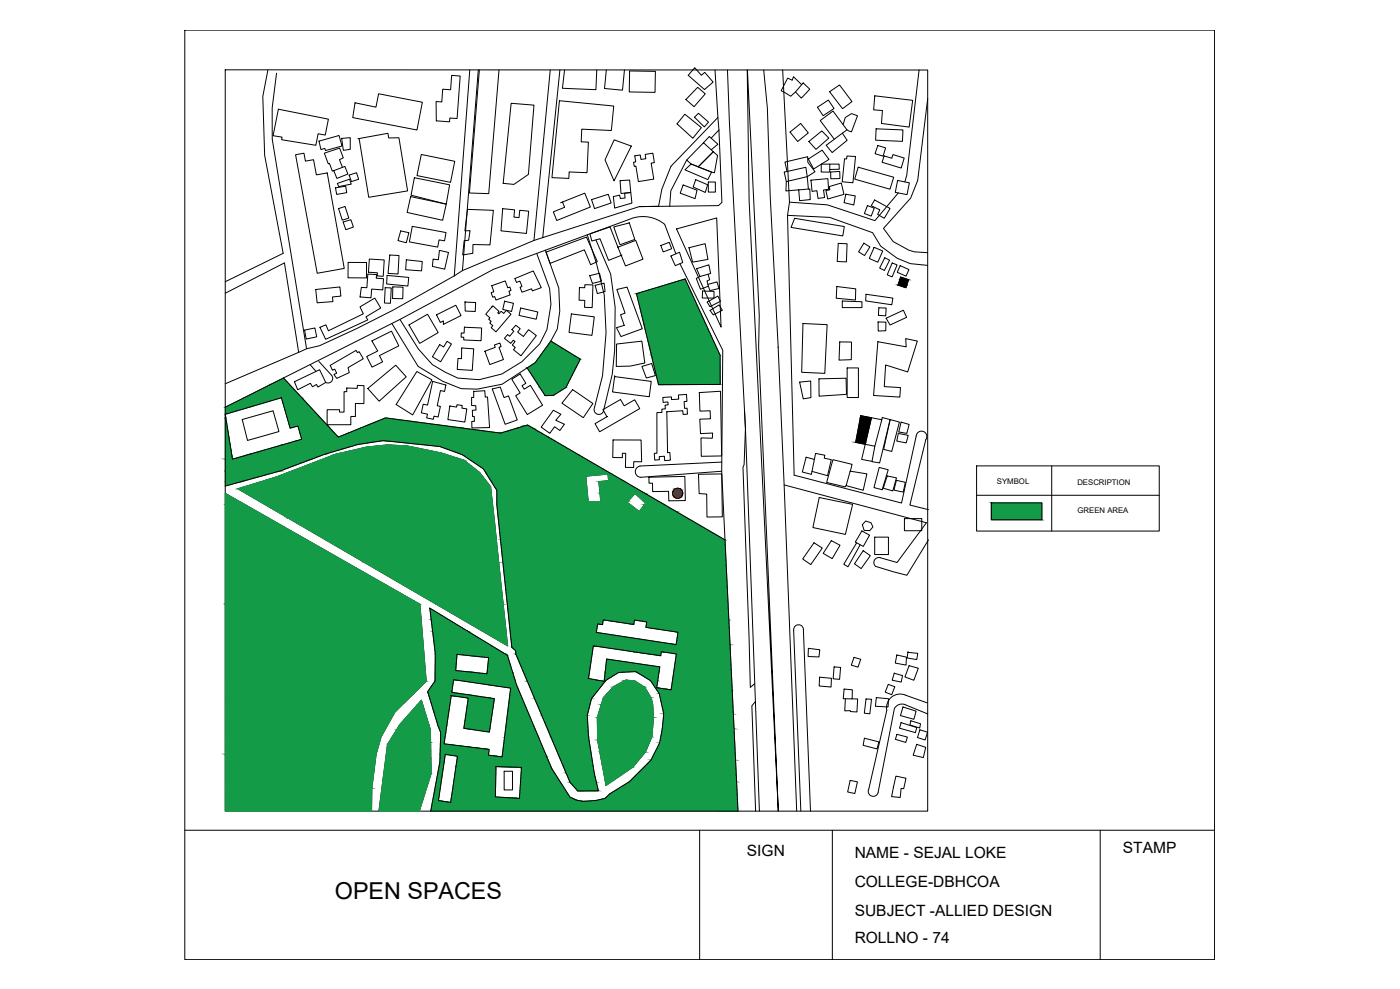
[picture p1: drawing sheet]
<svg xmlns="http://www.w3.org/2000/svg" width="841mm" height="594mm" viewBox="0 0 841 594" stroke-linecap="round" stroke-linejoin="round" font-family="sans-serif">
<defs><g id="words">
<text font-size="14" x="201" y="540">OPEN SPACES</text>
<g font-size="9.3">
<text x="449" y="514">SIGN</text>
<text x="513" y="515">NAME - SEJAL LOKE</text>
<text x="675" y="512">STAMP</text>
<text x="513" y="533">COLLEGE-DBHCOA</text>
<text x="513" y="550">SUBJECT -ALLIED DESIGN</text>
<text x="513" y="566">ROLLNO - 74</text>
</g>
<g font-size="4.7">
<text x="599" y="291">SYMBOL</text>
<text x="647" y="291">DESCRIPTION</text>
<text x="647" y="308">GREEN AREA</text>
</g>
</g></defs>
<!-- layer: 0 -->
<g fill="none" stroke="#000" stroke-width=".6">
<path d="M111 18h619v558h-619zM135 42h422v445h-422zM161 42l-3 16 1 35 11 59-35 17M166 44l-2 21v19l20 125 8-1 22-10 22-12 37-20M271 45l5 1-1 25h-5v2h-8v-12h3l1-7h5zM282 42l-9 124M287 42l-9 121 43-19 10-102M288 42l-6 74h12l6-74M336 42l-10 101 58-19h48l2-2-2-44-5 5M339 42l-1 11 20 1v-12M364 42l-1 11 11 1 1-12M378 43h16v12h-16v-12"/>
<path d="M417 41l4 4 2-2 5 6-5 5-10-9zM419 52l5 4-7 8-5-4zM430 42l1 29-28 29-5 14-2 10h-12M437 42l1 31 10 184 8 230M449 42l1 79 18 366-12-279v-19l-7-147M459 42l2 23 2 54 5 90M470 42l4 79M482 51l-5-5-1 2-3-1-4 8 6 3 3-3M482 50l4 4-5 5-3-4zM498 55l6-4 8 10-6 4zM525 58l23 2-2 16-16-2v-8h-5zM552 42l-7 63-1 4"/>
<path d="M557 59l-6 49-4 11-16 18a28 28 0 0 0 26 15M167 66l30 6-2 9-4-1-1 7-21-3v-2h-5zM213 62l13 2 1-8 27 5-3 17-39-7zM307 62l14 1-4 42-8 6-7-1zM336 61l-4 46h10v-4l11 1v-19h-4v-7h18l2-14-33-3M411 69l10 8-5 6-9-9zM420 68l6 5-3 3-6-6zM431 71l1 7M475 79l6-5 5 6-7 5zM491 64l7-4 3 5-7 4zM506 80l3-2-9-11-7 5 8 12M506 75l2-4 4-3 3 2-4 9-2-1"/>
<path d="M526 77l16 1v7l-16-1zM178 93l5-1v5l5-1 2 9 7-1 10 57-16 3zM192 85l12-4 1 7-9 2-1-1-2 1zM205 83h5v7h-4zM216 83l6 36 23-4-5-32h-6l-1-3-18 3M253 93l-2 12 20 5 2-13-20-4M369 84l10 4-10 21-6-13zM381 94l4-1v3l3-1v-2l4-1 1 6h-2l2 10-9 1-2-9h-1v-3h1zM413 96l-10 19-1 9M423 86l6 5-10 9-4-1-2-3zM423 86l3-4 5 5-4 3M429 91l2 2-2 11-10-4z"/>
<path d="M486 96l8-6 4 6-9 6zM486 85l8-6 4 4-8 7zM493 99h5v4h-5zM496 87l10-7 3 4-9 8zM498 99h6v3h-6M509 94h5l-2 16-6-1 1-14h2zM527 87l5 2-2 5-4-2zM531 94l5 1v-2l7 2-2 6-11-4zM201 103l6-3 2 5-7 2zM202 113l6-1v4l-6 1zM203 110l7-2 1 3-8 1zM206 101l-2-5 2-1-2-6-9 3 2 6h1l2 5h1"/>
<path d="M210 105l4-1 1 4-4 1zM247 118l21 5-2 9-21-4zM249 107l21 4-2 12-21-6zM355 120l10-3 2 5-10 3zM368 118l4-1 1 2h3l-1-3h4l1 6-11 3zM373 109l5-1 1 8h-6zM410 111l9 3-1 5-9-3zM411 102l4-3 12 4-2 5zM418 108l7 3-1 5-8-4zM426 109h4v6h-4zM471 103l1 6 13-3-1-6-13 3M472 109v6l8-1"/>
<path d="M473 103l-1-6 13-3v3l5 6-5 3 1 8M480 114l6-1 1 7-7 1zM487 108l10-1 1 7h-3v5h-4v-4h-3l-1-7M498 112l7-2 2 7-10 3-1-6h3zM499 103h5l1 4h-6zM508 117l6 1-1 5-6-1zM516 100l21 6-2 8-22-6zM539 108l7 2-1 7-7-1zM540 116l-14 17-29-10-23-2M203 125l4-1 3 7-4 1zM206 133l5-1 1 4-4 2zM241 139l5 1-2 6-5-1z"/>
<path d="M248 136l20 4-1 5-3-1-1 4-17-3zM281 126h15l-2 21h-10v5l-6 1 1-8 3-1v-5h-3zM302 125l7 1v4l3 1v-5l6 1-2 13-15-1zM338 121l1 4-7 2 2 5 21-8-4-8-14 6M378 134l3 10-9 3-3-11 9-2M406 138l25-7 2 65zM474 121l-1 8M477 131l30 5-1 6-31-5zM521 124l4 1-2 5-4-2zM525 120l10 5-4 6-4-2 2-3-6-2zM209 158h11v9h-11zM222 156h9l-1 10h-3v-2h-6z"/>
<path d="M234 153h6l-1 12-6-1zM244 156l10 1-1 6-9-1zM264 150l5 2-2 10-7-2v-4h3zM322 152l8 21 1 10-2 15-5 9-10 10-12 8-14 3-13-1-8-3-7-5-9-9-11-18M326 143l-5 1M328 150l8 23v14l-1 11-4 7-10 13-19 13-15 3-10-1-11-4-15-9-16-26M328 151l24-9 7 15-4 2-4-9-21 8zM353 141a154 154 0 0 1 4 105 2.9 2.9 0 0 0 3 3 2.9 2.9 0 0 0 3-2 177 177 0 0 0 4-82l-9-21M371 148l11-4 4 12-10 4-10-24-12 4 2 5 4-2 6 13 8-3M397 147l5-1 1 3-5 2zM403 154l5-3 2 7-4 2zM406 152l-7-17a21 21 0 0 0-19-4l-84 31-56 30-105 53"/>
<path d="M408 158l26 52v73l9 204M414 149l2 8 9-1-1-10-10 3M504 146h5l-1 11h-5zM519 146l4 2-4 5-3-2zM525 149l5 2-3 7-5-3zM532 155l2 1-3 6-3-1zM536 158l3 1-3 7-3-1zM541 159l-2 5 5 2 2-4-5-2M557 159l-10-1-8-3-10-7-5-8-26-9-25-2 4 156 65 17 8-40M135 176l36-18 8 54M190 174l1 8 9-1v-3h5l-1-6-14 2M221 165h5v2h4v7h-7v5l-7-1 1-5h3z"/>
<path d="M231 173h4v9h-4zM233 165l13 2-1 5-13-1zM236 172h6v7h-6zM278 163l-5 3M295 172l9-3 1 4 1-1 1 2-1 1v2l-8 3-1-2-1 1-1-3 2-1zM309 167l11-4 5 10-5 2-1-2-5 3-2-3 2-1-2-3-2 1-1-3M348 173v7h3v5h5v-14h-5v2h-3M354 166l6-2 1 5-5 1zM358 171l5-1v5l-4 1zM371 174l6-2 9 25-13 5-3-5 5-2-2-6 3-1zM382 176l30-8 21 45v18h-37zM418 161l8-2 1 5-7 2z"/>
<path d="M422 175h7v4h-7zM425 171l6-2 1 4-6 2v-3M425 165l1 3-1 1 1 3-5 2-3-7 2-1M503 172l11 2v6l-12-1zM520 177l16 2v4l-16-2zM541 166l5 2-2 5-5-2zM183 198l6-1 1 5-6 2zM192 197l4-2 1 4 21-11-2-4 9-5 4 6-9 5 1 2-25 12zM246 195l11-6 6 11-11 6zM262 189l12-6 3 7-11 5v-2l-1 1zM279 196v4h-2v3h2v1l10 1v-8h-10M279 181v6h7v-5l-7-1"/>
<path d="M296 184l4 3-1 1h1l1-1 2 1 1-2 3 3-9 10-3-2 1-1-2-2 1-1-1-1v-1l-2-2zM303 181l-1 5 5 1 1-5-5-1M310 195l3 2-2 2 3 3 4-4 4 4-9 12-5-4 2-1-2-2 1-2-1-1-1 2-4-3 2-2 1 1 3-3-1-1zM313 185l10 2-1 5-10-3zM343 189l14 1-1 11-14-1zM425 181l6-3 2 3-7 3zM427 186l5-3 2 3-6 3zM482 194l15 1-2 29h-13zM506 181h12v4h-12zM527 193h5v6h-4zM528 185h4v5l-4-1zM532 191l11-5 2 5-10 4z"/>
<path d="M179 212l-44 19M184 209l-5 3M186 219l4 4M192 217l7 8a2.8 2.8 0 0 1 0 4 2.8 2.8 0 0 1-3 1M198 219l16-9 1 2 1-1 2 5-9 5 1 3-8 3-1-2 1-1-1-2h-1zM223 205l12-6 5 9-12 6 2 3-7 4-3-7 7-3zM264 207l3 1 2-3 2 2-6 10-5-3zM277 209l8 1-1 12h-9v-7h2zM291 211l3 8 8-3-2-7 1-1-1-2-3 1 1 2-7 2M331 205l18 11-9 17-8 5h-4l-11-17M370 207l16-2 1 13-8 2h-9zM391 218l3 8-6 1-2-7 6-2"/>
<path d="M467 208l12 279M504 205h8l-1 11h-7zM527 205l17 3v-5l7 2-6 18-13-4-1 13 10 1v6l-16-1zM170 227l33 36 29-12 69 9 16-5 119 69M177 229l15-7 4 8-5 2-1-1-2 1-2-2-7 4zM208 233h7v-1h4v10h-5v8h-3v5h-14v-9h7v2h3v-13h1zM221 233l17-14 6 7-16 15zM250 223l9 5-11 21-10-6zM260 229l8 2-1 4h-2l-2 9h2l-2 6h-2l-1 2-4-1 1-2-4-1 1-5h3zM285 235v4h-2v5h3v2h-2v4h1v3h-2v4h11l-1-19-1 1-1-4h-6M296 234l4-2 3 7 2-1 6 14-8 3zM307 228l5-3 4 5-2 2 1 2 4-3 7 12-9 6-7-11 2-2z"/>
<path d="M344 234l12 8-6 9-12-9zM369 226l-1 9 22 3 1-9-22-3M398 239l5-1v2h5v-3h4l1 4h-2v4h2v4h-3v-2h-9v25h1l1 4-4 1v-3h-3v2h-3v-4h2v-24h3v-2h2v-3h1v-2l-3 1zM420 236l13-1 1 39h-13v-11h7v-3h-7l-1-8h7v-5h-7zM480 230l7-1v10l-4 1zM492 228l16-1 1 10-17 1zM509 221h7v18h-7zM135 249l34-10 5 18 5-1 2 8-41 12zM146 252l18-5 4 12-19 6zM270 244l4 1 1-2 3 1-1 1 3 1-1 8-10-2zM332 246l5 3-3 3 5 3-3 4-3-3-3 4-5-3zM365 250l-8 4 3 5 24-14-3-5-6 4-2-4-11 6 3 4"/>
<path d="M447 246l1 11-1 22-1 2 5 132 2-2M517 250l13 2-4 16-12-2zM524 251l-6 25 6 1M530 252v-1l5 1-7 26-4-1 2-9M535 252l5 2-4 17-5-1zM541 254l5 1-1 5-5-1zM368 264h17v13h-4v4h-5v-9h-2v3h-6zM385 280a3 3 0 0 0-3 4 3 3 0 0 0 3 3l49-4M434 278l-50 2M484 275l5 1-2 9-5-1zM489 276l1-4 6 1-1 2 4 1-2 10-9-3M540 260l6 2-2 4-5-1z"/>
<path d="M550 262a3 3 0 0 1 5-3 3 3 0 0 1 1 5M556 264l-9 39 11 3M587 280h109v39h-109zM632 280v39M135 292l33-9 27-10 20-6 15-2 34 3 14 5 12 9 8 13v8l9 86 3 2v2l32 77 5 5h12l-2-11-3-21-1-13 2-10 9-11 8-5 10-1 9 6 5 8 3 12-1 9-2 8-5 11-13 13-12 7-2 3a24 24 0 0 1-22-1l-11-17-21-51-5-17-47-29 4 28-1 16-4 6 8 25-1 18-5 29M135 296l117 67 4 46-19 19-8 15-3 10-3 21v13M143 294l23-8 21-7a113 113 0 0 1 58-11l20 4 14 4 9 8 7 8 10 96zM352 286l13-1 1 4h-6l1 12h-8zM381 296l7 6-4 5-7-5zM390 287l21-1 1 15h-10v-6h-10v-5h-2zM420 285h14v25l-9 1v-14l-5-1zM471 291l86 23-18 24-10-3a3 3 0 0 0-4 1 3 3 0 0 0 1 4l19 6 13-22"/>
<path d="M492 299l20 4-4 18-20-4zM511 283l10 2-2 9-11-2zM511 283l1-4-12-3-3 14 11 2v-1M528 281l6 1-4 12-5-1zM533 286l6 1-3 8-5-2zM538 289l6 1-1 6-6-2zM587 298h109M518 319l4 2-3 7-5-2zM520 313l3 1 1 3-2 2h-3l-1-4zM543 312h11v7h-11zM596 302h30v10h-30zM489 326l5 3-7 10-5-3z"/>
<path d="M499 325l6 3-5 8-5-4zM515 326l-8 13 2 1 8-13M519 331l4 3-6 8-4-3zM525 323h9v10h-9zM359 375h3v-3l19 3v-3l8 2-1 3 19 3-1 7-48-7zM275 393l19 2-1 10-19-2zM486 389l6 1v5l-7-1zM513 395l4 1-2 5-4-1zM539 393l6 2-1 5-6-2zM546 391l-1 4 6 1v-4h-6M546 400l6 1-3 8-5-2zM271 418l10 1-2 18 15 3 3-20-26-4 2-8 34 5-5 42-9-1 1-4-27-3 4-29"/>
<path d="M353 408l10 1 1-13 32 5-2 12 9 1 3-21-9-2v3l-41-6-2 20M369 412l7-3a16 16 0 0 1 16 14l1 8-1 12-4 9-8 9-16 11-5-27v-14l4-12zM492 407h7v6l-7-1zM501 401h4l-1 7h-4zM507 414h5v6h-5zM508 420l-1 7h4l4 1v-8h-3M520 420h4l-1 9-4-1zM526 419l8 1-1 5-7-1zM534 411l4 2-2 4-4-1zM537 404l5 2-1 4-5-1zM454 421l-2 3 2 63M533 427l-11 47a3 3 0 0 0 2 4 3 3 0 0 0 4-2"/>
<path d="M537 426l-9 50M541 434l10 3-1 3-10-3zM542 425l8 2-1 5-8-2zM544 423l13 6M544 423a5 5 0 0 0-7 2M547 433l6 2v2l-6-2zM553 438l4 2-1 4-5-1zM557 422l-13-4a8 8 0 0 0-11 9M267 453l-4 28 8 1 4-28-7-1M519 443l9 3-1 4-8-2zM539 441l6 2-1 3-6-2zM551 447l5 2-1 6-6-1z"/>
<path d="M298 460l15 1-1 19-14-1zM303 463h5v12h-5zM511 469l4 1-1 7-5-1zM538 466l6 1-1 7h-2v5h-5zM111 499h619M228 487l5-40 7-12 13-14 6 17v27l-7 22M420 499v77M481 487l-4-108a2.9 2.9 0 0 1 2-4 2.9 2.9 0 0 1 4 3l4 109M500 499v77M661 499v77"/>
<circle cx="407" cy="296" r="3"/>
</g>
<g fill="#139b48" stroke="#139b48" stroke-width=".6">
<path d="M382 176l30-8 4 8z"/>
<path d="M331 205l14 8h-20z"/>
<path d="M163 231l7-4 4 4z"/>
<path d="M391 213h42v18z"/>
<path d="M324 233h16l-8 5z"/>
<path d="M147 239h22l-19 6z"/>
<path d="M135 249l1 2z"/>
<path d="M221 255l11-4 32 4z"/>
<path d="M315 256l2-1 1 1z"/>
<path d="M174 256h5l-5 1z"/>
<path d="M135 289h10l-10 3z"/>
<path d="M258 365l12 7h-11z"/>
<path d="M363 372h18v3z"/>
<path d="M359 375h3z"/>
<path d="M380 391h17v3z"/>
<path d="M364 396l32 5h-32z"/>
<path d="M363 409h1z"/>
<path d="M280 438h14v2z"/>
<path d="M342 470h16l1 5z"/>
<path d="M226 268l7-1 12 1z"/>
<path d="M135 296l13 7h-13z"/>
<path d="M219 338h81l2 25z"/>
<path d="M375 409h1h5z"/>
<path d="M253 421l1 2h-3z"/>
<path d="M362 461h18l-12 8z"/>
<path d="M382 176l51 37-17-37zM382 176l51 37h-42z"/>
<path d="M325 213l24 3-4-3zM325 213l24 3h-26z"/>
<path d="M323 216l25 2 1-2zM323 216l25 2h-27z"/>
<path d="M321 218l25 3 2-3zM317 221l4-3 25 3z"/>
<path d="M391 213l5 18h37zM396 231h37z"/>
<path d="M317 221l23 12 6-12zM317 221l23 12h-16z"/>
<path d="M324 233l3 5h5zM327 238h5z"/>
<path d="M163 231l18 8-7-8zM147 239l16-8 18 8z"/>
<path d="M135 245h15l-3-6zM135 245h15l-15 4z"/>
<path d="M169 239l28 17-16-17zM169 239l28 17h-23z"/>
<path d="M315 256l5 1-2-1zM311 257l4-1 5 1z"/>
<path d="M221 255l57 2-14-2zM216 257l5-2 57 2z"/>
<path d="M311 257l14 3-5-3zM301 260l10-3 14 3z"/>
<path d="M216 257l85 3-23-3zM209 260l7-3 85 3z"/>
<path d="M179 256l22 4-4-4zM179 256l22 4h-21z"/>
<path d="M209 260l120 3-4-3zM203 263l6-3 120 3z"/>
<path d="M180 260l23 3-2-3zM180 260l23 3h-22z"/>
<path d="M181 263l151 1-3-1zM181 263l151 1h-151z"/>
<path d="M181 264l152 1-1-1zM179 265l2-1 152 1z"/>
<path d="M179 265l36 2 15-2zM170 267l9-2 36 2z"/>
<path d="M230 265l109 3-6-3zM230 265l109 3h-75z"/>
<path d="M170 267l25 6 20-6zM150 273l20-6 25 6z"/>
<path d="M264 268l83 5-8-5zM264 268l83 5h-69z"/>
<path d="M150 273l37 3 8-3zM140 276l10-3 37 3z"/>
<path d="M135 251l5 25zM135 251l5 25h-5z"/>
<path d="M278 273l84 9-15-9zM278 273l84 9h-72z"/>
<path d="M135 276l33 7 19-7zM135 276l33 7h-33z"/>
<path d="M290 282l78 3-6-3zM290 282l78 3h-76z"/>
<path d="M292 285l60 1 13-1zM292 285l60 1h-59z"/>
<path d="M365 285l9 4-6-4zM365 285l9 4h-8z"/>
<path d="M366 289h9h-1zM360 289h6h9z"/>
<path d="M135 283l10 6 23-6zM135 283l10 6h-10z"/>
<path d="M293 286l60 9-1-9zM293 286l60 9h-55z"/>
<path d="M360 289l27 7-12-7zM360 289l27 7h-27z"/>
<path d="M360 296l17 5 4-5zM360 296l17 5h-16z"/>
<path d="M361 301h16zM353 301h24z"/>
<path d="M298 295l55 6v-6zM298 295l55 6h-55z"/>
<path d="M298 301h79zM298 301l79 1z"/>
<path d="M381 296l17 6-11-6zM381 296l17 6h-10z"/>
<path d="M388 302l11 1-1-1zM388 302l11 1h-12z"/>
<path d="M298 302l81 1-2-1zM298 302l81 1h-81z"/>
<path d="M387 303l19 4-7-4zM387 303l19 4h-22z"/>
<path d="M298 303l86 4-5-4zM298 303l86 4h-85z"/>
<path d="M299 307l137 17-30-17zM299 307l137 17h-135z"/>
<path d="M301 324l137 48-2-48zM301 324l137 48h-132z"/>
<path d="M362 372h76zM362 372h76z"/>
<path d="M381 372l57 2v-2zM381 372l57 2h-49z"/>
<path d="M363 372l18 3zM378 375h3z"/>
<path d="M306 372l56 3v-3zM306 372l56 3h-56z"/>
<path d="M359 375h3zM361 375h1z"/>
<path d="M306 375h53zM306 375h53z"/>
<path d="M389 374l49 3v-3zM389 374l49 3h-50z"/>
<path d="M259 372l22 7-11-7zM259 372l22 7h-21z"/>
<path d="M388 377l50 3v-3zM388 377l50 3h-31z"/>
<path d="M407 380h31zM407 380h31z"/>
<path d="M306 375l52 5 1-5zM306 375l52 5h-51z"/>
<path d="M407 380l32 7-1-7zM407 380l32 7h-33z"/>
<path d="M307 380l99 7-48-7zM307 380l99 7h-99z"/>
<path d="M307 387l132 1v-1zM307 387l132 1h-132z"/>
<path d="M356 388l83 1v-1zM356 388l83 1h-76z"/>
<path d="M307 388l49 1v-1zM307 388l49 1h-49z"/>
<path d="M307 389l49 2v-2zM307 389l49 2h-46z"/>
<path d="M363 389l76 2v-2zM363 389l76 2h-59z"/>
<path d="M260 379l43 14-22-14zM260 379l43 14h-41z"/>
<path d="M397 391l42 2v-2zM397 391l42 2h-33z"/>
<path d="M310 391l46 2v-2zM310 391l46 2h-46z"/>
<path d="M262 393h42h-1zM262 393h42h-42z"/>
<path d="M380 391l17 3zM395 394h2z"/>
<path d="M275 393l30 1-1-1zM275 393l30 1h-25z"/>
<path d="M280 394l25 1v-1zM280 394l25 1h-11z"/>
<path d="M262 393l12 10 1-10zM262 393l12 10h-13z"/>
<path d="M364 401l32 2v-2zM364 401l32 2h-32z"/>
<path d="M382 403l14 1v-1zM382 403l14 1h-13z"/>
<path d="M364 403l8 1 10-1zM364 403l8 1h-8z"/>
<path d="M294 395l14 9-3-9zM294 395l14 9h-15z"/>
<path d="M261 403l24 1-11-1zM261 403l24 1h-24z"/>
<path d="M293 404l15 1v-1zM293 404l15 1h-15z"/>
<path d="M261 404l32 1-8-1zM261 404l32 1h-32z"/>
<path d="M310 393l44 15 2-15zM310 393l44 15h-38z"/>
<path d="M261 405l48 3-1-3zM261 405l48 3h-48z"/>
<path d="M364 404v5l8-5zM364 404v5h-1z"/>
<path d="M383 404l12 5 1-5zM383 404l12 5h-4z"/>
<path d="M261 408l11 1 1-1zM261 408l11 1h-11z"/>
<path d="M316 408l47 1-9-1zM316 408l47 1h-46z"/>
<path d="M273 408l37 3-1-3zM273 408l37 3h-16z"/>
<path d="M391 409l3 4 1-4zM391 409l3 4z"/>
<path d="M294 411l17 2-1-2zM294 411l17 2h-4z"/>
<path d="M406 393l34 21-1-21zM406 393l34 21h-37z"/>
<path d="M394 413l9 1zM394 413l9 1h-8z"/>
<path d="M261 409l10 6 1-6zM261 409l10 6h-14z"/>
<path d="M257 415l14 1v-1zM257 415l14 1h-14z"/>
<path d="M395 414l45 3v-3zM395 414l45 3h-44z"/>
<path d="M257 416l28 2-14-2zM257 416l28 2h-27z"/>
<path d="M271 418l24 1-10-1zM271 418l24 1h-14z"/>
<path d="M317 409l38 11 8-11zM317 409l38 11h-34z"/>
<path d="M281 419l16 1zM281 419l16 1z"/>
<path d="M396 417l45 12-1-12zM396 417l45 12h-42z"/>
<path d="M321 420l32 10 2-10zM321 420l32 10h-28z"/>
<path d="M258 418l10 18 3-18zM258 418l10 18h-5z"/>
<path d="M281 420l13 17 3-17zM281 420l13 17h-15z"/>
<path d="M399 429l42 9v-9zM399 429l42 9h-43z"/>
<path d="M279 437h15zM279 437l15 1z"/>
<path d="M263 436l5 4v-4zM263 436l5 4h-3z"/>
<path d="M325 430l29 13-1-13zM325 430l29 13h-23z"/>
<path d="M307 413l17 30-13-30zM307 413l17 30h-21z"/>
<path d="M398 438l43 8v-8zM398 438l43 8h-45z"/>
<path d="M265 440l2 7 1-7zM265 440l2 7h-2z"/>
<path d="M265 447l29 3zM265 447l29 3h-30z"/>
<path d="M264 450l29 3 1-3zM264 450l29 3h-29z"/>
<path d="M267 453l26 1v-1zM267 453l26 1h-22z"/>
<path d="M303 443l25 11-4-11zM303 443l25 11h-26z"/>
<path d="M271 454h27h-5zM271 454h27h-23z"/>
<path d="M302 454l26 1zM302 454l26 1z"/>
<path d="M275 454l27 1zM275 454l27 1z"/>
<path d="M396 446l46 11-1-11zM396 446l46 11h-51z"/>
<path d="M264 453l3 5v-5zM264 453l3 5h-3z"/>
<path d="M275 455l56 5-3-5zM275 455l56 5h-57z"/>
<path d="M298 460l33 1v-1zM298 460l33 1z"/>
<path d="M313 461l18 1v-1zM313 461l18 1h-18z"/>
<path d="M331 443l26 21-3-21zM331 443l26 21h-17z"/>
<path d="M391 457l51 13v-13zM391 457l51 13h-64z"/>
<path d="M340 464l18 6-1-6zM340 464l18 6h-16z"/>
<path d="M342 470l5 5h12zM347 475h12z"/>
<path d="M378 470l65 7-1-7zM366 477l12-7 65 7z"/>
<path d="M274 460l24 19v-19zM274 460l24 19h-27z"/>
<path d="M313 462l29 17-11-17zM313 462l29 17h-30z"/>
<path d="M366 477l77 3v-3zM364 480l2-3 77 3z"/>
<path d="M312 479l32 1-2-1zM312 479l32 1h-32z"/>
<path d="M271 479l40 1-13-1zM271 479l40 1h-40z"/>
<path d="M312 480h32zM312 480h32z"/>
<path d="M271 480h41zM271 480h41z"/>
<path d="M271 480l75 1-2-1zM271 480l75 1h-75z"/>
<path d="M364 480l79 1v-1zM358 481l6-1 79 1z"/>
<path d="M264 458l-1 23 4-23zM264 458l-1 23h-3z"/>
<path d="M358 481h85zM350 481h8h85z"/>
<path d="M271 481h79h-4zM271 481h79h-79z"/>
<path d="M260 481h7zM260 481h7h-7z"/>
<path d="M271 481l172 1v-1zM271 481l172 1h-172z"/>
<path d="M260 481l11 1zM260 481l11 1h-11z"/>
<path d="M260 482l183 5v-5zM260 482l183 5h-184z"/>
<path d="M596 302l30 10v-10zM596 302l30 10h-30z"/>
<path d="M226 268l22 1-3-1zM220 269l6-1 22 1z"/>
<path d="M220 269l45 3-17-3zM205 272l15-3 45 3z"/>
<path d="M205 272l63 1-3-1zM201 273l4-1 63 1z"/>
<path d="M201 273l78 3-11-3zM192 276l9-3 78 3z"/>
<path d="M192 276l89 3-2-3zM187 279l5-3 89 3z"/>
<path d="M187 279l101 5-7-5zM173 284l14-5 101 5z"/>
<path d="M173 284l117 2-2-2zM166 286l7-2 117 2z"/>
<path d="M166 286l129 6-5-6zM147 292l19-6 129 6z"/>
<path d="M147 292l148 2v-2zM143 294l4-2 148 2z"/>
<path d="M143 294l154 17-2-17zM143 294l154 17h-124z"/>
<path d="M173 311l127 27-3-27zM173 311l127 27h-81z"/>
<path d="M219 338l43 25h40zM262 363h40l3 25z"/>
<path d="M135 303l117 60-104-60zM135 303l117 60h-117z"/>
<path d="M135 363l121 46-4-46zM135 363l121 46h-121z"/>
<path d="M375 409l12 3-6-3zM369 412l6-3 12 3z"/>
<path d="M369 412l18 1v-1zM369 412l18 1h-19z"/>
<path d="M135 409l115 7 6-7zM135 409l115 7h-115z"/>
<path d="M368 413l23 6-4-6zM368 413l23 6h-28z"/>
<path d="M363 419h28zM363 419h28h-29z"/>
<path d="M362 419l30 4-1-4zM362 419l30 4h-31z"/>
<path d="M135 416l102 12 13-12zM135 416l102 12h-102z"/>
<path d="M361 423l32 8-1-8zM361 423l32 8h-34z"/>
<path d="M359 431h34zM359 431h34z"/>
<path d="M251 423l7 12-4-12zM251 423l7 12h-18z"/>
<path d="M240 435l19 3-1-3zM240 435l19 3h-21z"/>
<path d="M359 431l33 12 1-12zM359 431l33 12h-33z"/>
<path d="M135 428l94 15 8-15zM135 428l94 15h-94z"/>
<path d="M359 443l32 2 1-2zM359 443l32 2h-32z"/>
<path d="M238 438l21 8v-8zM238 438l21 8h-25z"/>
<path d="M234 446l25 1v-1zM234 446l25 1h-26z"/>
<path d="M359 445l29 7 3-7zM359 445l29 7h-28z"/>
<path d="M135 443l91 10 3-10zM135 443l91 10h-91z"/>
<path d="M360 452l20 9 8-9zM360 452l20 9h-18z"/>
<path d="M233 447l26 18v-18zM233 447l26 18h-28z"/>
<path d="M362 461l2 8h4zM364 469h4l-4 3z"/>
<path d="M231 465l26 4 2-4zM231 465l26 4h-27z"/>
<path d="M135 453l88 21 3-21zM135 453l88 21h-88z"/>
<path d="M230 469l22 18 5-18zM230 469l22 18h-24z"/>
<path d="M135 474l88 13v-13zM135 474l88 13h-88z"/>
</g>
<g fill="#000" stroke="#000" stroke-width=".6">
<path d="M541 168h5l-1 3zM541 166l5 2h-5zM517 251h7l-4 15zM517 250l7 1h-7z"/>
<path d="M541 168l-2 3h6zM539 171h6l-1 2z"/>
<path d="M517 251l-3 15h6zM514 266h6v1z"/>
</g>
<g fill="#fe1916" stroke="#fe1916" stroke-width=".6">
<path d="M407 293h1zM406 293h2z"/>
<path d="M406 293l2 1zM406 294h2z"/>
<path d="M406 294h3zM405 294h4z"/>
<path d="M405 294h4zM405 294h4z"/>
<path d="M405 294l5 1-1-1zM405 294l5 1h-5z"/>
<path d="M405 295h5zM405 295h5h-6z"/>
<path d="M404 295l6 1v-1zM404 295l6 1h-6z"/>
<path d="M404 296h6zM404 296h6h-6z"/>
<path d="M404 296l6 1v-1zM404 296l6 1h-6z"/>
<path d="M404 297h6zM404 297h6h-6z"/>
<path d="M404 297l6 1v-1zM404 297l6 1h-5z"/>
<path d="M405 298h4h1zM405 298h4z"/>
<path d="M405 298h4zM405 298l4 1z"/>
<path d="M405 299h4zM405 299h3z"/>
<path d="M406 299h2zM406 299h2z"/>
<path d="M406 299h2zM406 299h1z"/>
</g>
<use href="#words"/>
</svg>
